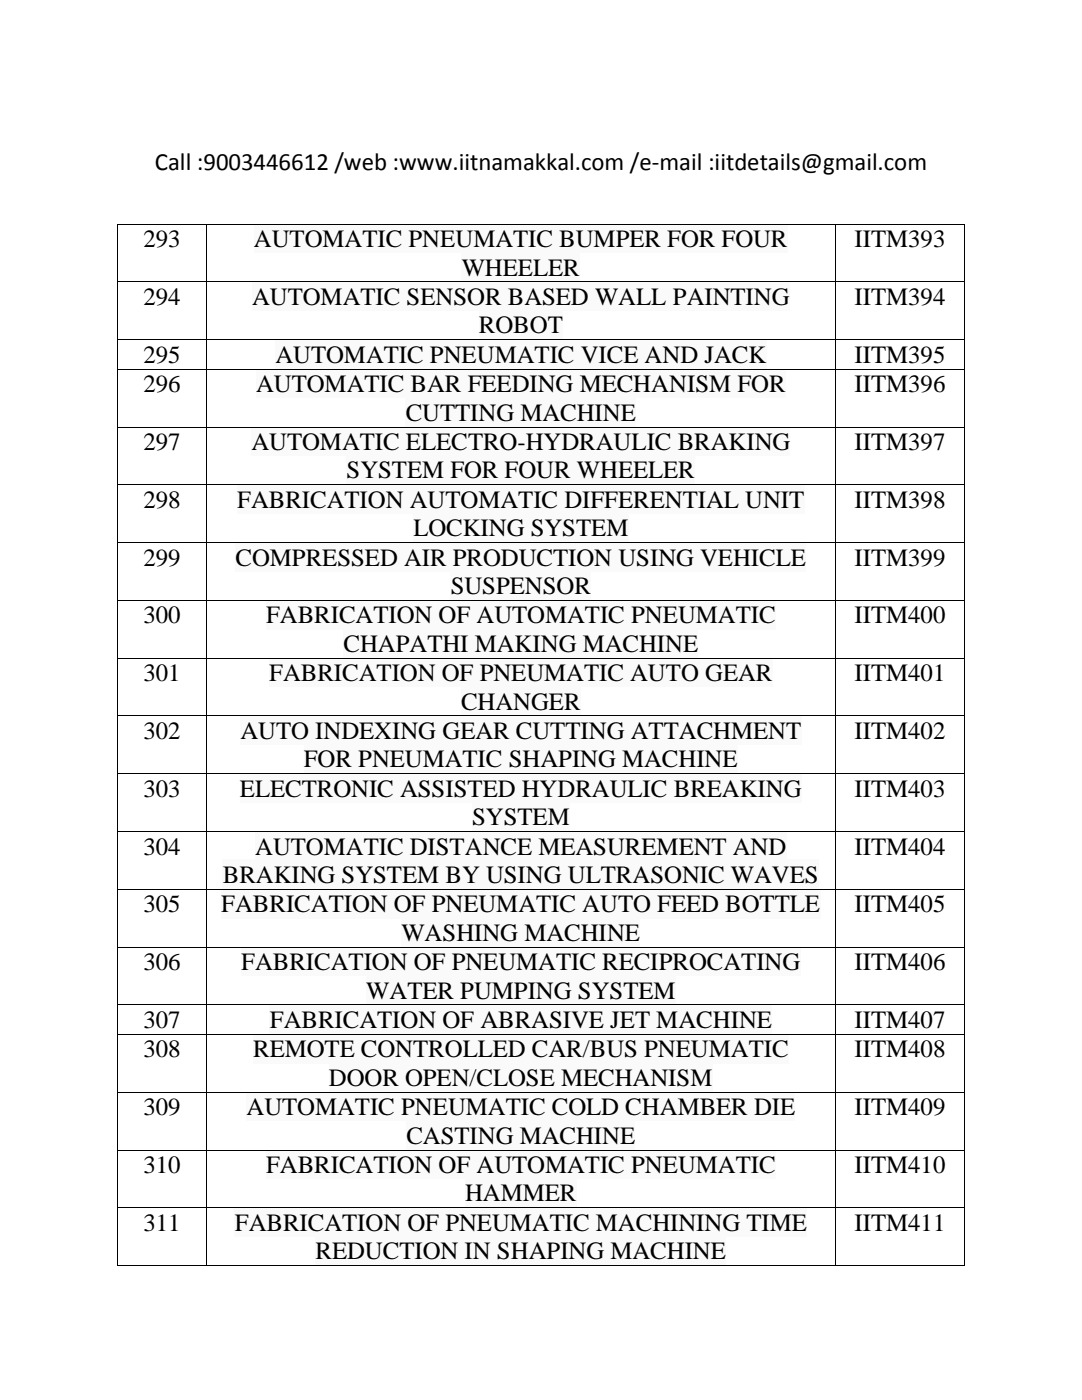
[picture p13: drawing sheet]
<svg xmlns="http://www.w3.org/2000/svg" width="216mm" height="279mm" viewBox="0 0 216 279" stroke-linecap="round" stroke-linejoin="round" font-family="sans-serif">
<defs><g id="words">
<g font-size="5">
<text x="30.9" y="33.9">Call :9003446612 /web :www.iitnamakkal.com /e-mail :iitdetails@gmail.com</text>
<text x="28.6" y="49.3">293</text>
<text x="50.7" y="49.3">AUTOMATIC PNEUMATIC BUMPER FOR FOUR</text>
<text x="170.5" y="49.3">IITM393</text>
<text x="92.1" y="55">WHEELER</text>
<text x="28.6" y="60.9">294</text>
<text x="50.3" y="60.9">AUTOMATIC SENSOR BASED WALL PAINTING</text>
<text x="170.5" y="60.9">IITM394</text>
<text x="95.6" y="66.6">ROBOT</text>
<text x="28.6" y="72.4">295</text>
<text x="55" y="72.4">AUTOMATIC PNEUMATIC VICE AND JACK</text>
<text x="170.5" y="72.4">IITM395</text>
<text x="28.6" y="78.2">296</text>
<text x="51.1" y="78.2">AUTOMATIC BAR FEEDING MECHANISM FOR</text>
<text x="81" y="84">CUTTING MACHINE</text>
<text x="170.5" y="78.2">IITM396</text>
<text x="28.6" y="89.8">297</text>
<text x="50.2" y="89.8">AUTOMATIC ELECTRO-HYDRAULIC BRAKING</text>
<text x="170.5" y="89.8">IITM397</text>
<text x="69.1" y="95.5">SYSTEM FOR FOUR WHEELER</text>
<text x="28.6" y="101.3">298</text>
<text x="47.3" y="101.3">FABRICATION AUTOMATIC DIFFERENTIAL UNIT</text>
<text x="170.5" y="101.3">IITM398</text>
<text x="82.5" y="107">LOCKING SYSTEM</text>
<text x="28.6" y="112.9">299</text>
<text x="47" y="112.9">COMPRESSED AIR PRODUCTION USING VEHICLE</text>
<text x="170.5" y="112.9">IITM399</text>
<text x="89.9" y="118.6">SUSPENSOR</text>
<text x="28.6" y="124.4">300</text>
<text x="53.1" y="124.4">FABRICATION OF AUTOMATIC PNEUMATIC</text>
<text x="170.5" y="124.4">IITM400</text>
<text x="68.6" y="130.1">CHAPATHI MAKING MACHINE</text>
<text x="28.6" y="135.9">301</text>
<text x="53.7" y="135.9">FABRICATION OF PNEUMATIC AUTO GEAR</text>
<text x="170.5" y="135.9">IITM401</text>
<text x="92" y="141.6">CHANGER</text>
<text x="28.6" y="147.5">302</text>
<text x="48" y="147.5">AUTO INDEXING GEAR CUTTING ATTACHMENT</text>
<text x="170.5" y="147.5">IITM402</text>
<text x="60.6" y="153.1">FOR PNEUMATIC SHAPING MACHINE</text>
<text x="28.6" y="159">303</text>
<text x="47.9" y="159">ELECTRONIC ASSISTED HYDRAULIC BREAKING</text>
<text x="170.5" y="159">IITM403</text>
<text x="94.2" y="164.7">SYSTEM</text>
<text x="28.6" y="170.5">304</text>
<text x="50.9" y="170.5">AUTOMATIC DISTANCE MEASUREMENT AND</text>
<text x="170.5" y="170.5">IITM404</text>
<text x="44.5" y="176.2">BRAKING SYSTEM BY USING ULTRASONIC WAVES</text>
<text x="28.6" y="182.1">305</text>
<text x="44.2" y="182.1">FABRICATION OF PNEUMATIC AUTO FEED BOTTLE</text>
<text x="170.5" y="182.1">IITM405</text>
<text x="80.1" y="187.8">WASHING MACHINE</text>
<text x="28.6" y="193.6">306</text>
<text x="48.1" y="193.6">FABRICATION OF PNEUMATIC RECIPROCATING</text>
<text x="170.5" y="193.6">IITM406</text>
<text x="73.1" y="199.3">WATER PUMPING SYSTEM</text>
<text x="28.6" y="205.2">307</text>
<text x="53.9" y="205.2">FABRICATION OF ABRASIVE JET MACHINE</text>
<text x="170.5" y="205.2">IITM407</text>
<text x="28.6" y="211">308</text>
<text x="50.5" y="211">REMOTE CONTROLLED CAR/BUS PNEUMATIC</text>
<text x="170.5" y="211">IITM408</text>
<text x="65.6" y="216.7">DOOR OPEN/CLOSE MECHANISM</text>
<text x="28.6" y="222.5">309</text>
<text x="49.2" y="222.5">AUTOMATIC PNEUMATIC COLD CHAMBER DIE</text>
<text x="170.5" y="222.5">IITM409</text>
<text x="81.1" y="228.3">CASTING MACHINE</text>
<text x="28.6" y="234.1">310</text>
<text x="53.1" y="234.1">FABRICATION OF AUTOMATIC PNEUMATIC</text>
<text x="92.8" y="239.8">HAMMER</text>
<text x="170.5" y="234.1">IITM410</text>
<text x="28.6" y="245.6">311</text>
<text x="46.9" y="245.6">FABRICATION OF PNEUMATIC MACHINING TIME</text>
<text x="170.5" y="245.6">IITM411</text>
<text x="63" y="251.3">REDUCTION IN SHAPING MACHINE</text>
</g>
</g></defs>
<g fill="#fafafe">
<path d="M50.7 44.8h106.5v5.7h-106.5z" fill-rule="evenodd"/>
<path d="M92.1 50.4h23.6v5.8h-23.6z" fill-rule="evenodd"/>
</g>
<g fill="#000">
<path d="M23.4 44.7h.2v.1h-.2z" fill-rule="evenodd"/>
<path d="M23.4 44.7h.2v.1h-.2z" fill-rule="evenodd"/>
<path d="M41.1 44.7h.2v.1h-.2z" fill-rule="evenodd"/>
<path d="M166.7 44.7h.1v.1h-.1z" fill-rule="evenodd"/>
<path d="M192.4 44.7h.1v.1h-.1z" fill-rule="evenodd"/>
<path d="M192.4 44.7h.1v.1h-.1z" fill-rule="evenodd"/>
</g>
<path d="M23.5 44.8v11.4M23.6 44.8h17.5M41.2 44.8v11.4M41.3 44.8h125.4M166.7 44.8v11.4M166.8 44.8h25.6M192.4 44.8v11.4" fill="none" stroke="#000" stroke-width=".2"/>
<g fill="#fafafe">
<path d="M50.3 56.4h107.2v5.7h-107.2z" fill-rule="evenodd"/>
<path d="M95.6 61.9h16.7v5.8h-16.7z" fill-rule="evenodd"/>
</g>
<g fill="#000">
<path d="M23.4 56.2h.2v.2h-.2z" fill-rule="evenodd"/>
<path d="M41.1 56.2h.2v.2h-.2z" fill-rule="evenodd"/>
<path d="M166.7 56.2h.1v.2h-.1z" fill-rule="evenodd"/>
<path d="M192.4 56.2h.1v.2h-.1z" fill-rule="evenodd"/>
</g>
<path d="M23.5 56.4v11.3M23.6 56.3h17.5M41.2 56.4v11.3M41.3 56.3h125.4M166.7 56.4v11.3M166.8 56.3h25.6M192.4 56.4v11.3" fill="none" stroke="#000" stroke-width=".2"/>
<path d="M55 67.9h97.9v5.7h-97.9z" fill-rule="evenodd" fill="#fafafe"/>
<g fill="#000">
<path d="M23.4 67.7h.2v.2h-.2z" fill-rule="evenodd"/>
<path d="M41.1 67.7h.2v.2h-.2z" fill-rule="evenodd"/>
<path d="M166.7 67.7h.1v.2h-.1z" fill-rule="evenodd"/>
<path d="M192.4 67.7h.1v.2h-.1z" fill-rule="evenodd"/>
</g>
<path d="M23.5 67.9v5.7M23.6 67.8h17.5M41.2 67.9v5.7M41.3 67.8h125.4M166.7 67.9v5.7M166.8 67.8h25.6M192.4 67.9v5.7" fill="none" stroke="#000" stroke-width=".2"/>
<g fill="#fafafe">
<path d="M51.1 73.8h105.7v5.6h-105.7z" fill-rule="evenodd"/>
<path d="M81 79.3h45.9v5.8h-45.9z" fill-rule="evenodd"/>
</g>
<g fill="#000">
<path d="M23.4 73.6h.2v.2h-.2z" fill-rule="evenodd"/>
<path d="M41.1 73.6h.2v.2h-.2z" fill-rule="evenodd"/>
<path d="M166.7 73.6h.1v.2h-.1z" fill-rule="evenodd"/>
<path d="M192.4 73.6h.1v.2h-.1z" fill-rule="evenodd"/>
</g>
<path d="M23.5 73.8v11.3M23.6 73.7h17.5M41.2 73.8v11.3M41.3 73.7h125.4M166.7 73.8v11.3M166.8 73.7h25.6M192.4 73.8v11.3" fill="none" stroke="#000" stroke-width=".2"/>
<g fill="#fafafe">
<path d="M50.2 85.3h107.5v5.7h-107.5z" fill-rule="evenodd"/>
<path d="M69.1 90.9h69.6v5.8h-69.6z" fill-rule="evenodd"/>
</g>
<g fill="#000">
<path d="M23.4 85.1h.2v.2h-.2z" fill-rule="evenodd"/>
<path d="M41.1 85.1h.2v.2h-.2z" fill-rule="evenodd"/>
<path d="M166.7 85.1h.1v.2h-.1z" fill-rule="evenodd"/>
<path d="M192.4 85.1h.1v.2h-.1z" fill-rule="evenodd"/>
</g>
<path d="M23.5 85.3v11.4M23.6 85.2h17.5M41.2 85.3v11.4M41.3 85.2h125.4M166.7 85.3v11.4M166.8 85.2h25.6M192.4 85.3v11.4" fill="none" stroke="#000" stroke-width=".2"/>
<g fill="#fafafe">
<path d="M47.3 96.8h113.2v5.7h-113.2z" fill-rule="evenodd"/>
<path d="M82.5 102.4h42.9v5.8h-42.9z" fill-rule="evenodd"/>
</g>
<g fill="#000">
<path d="M23.4 96.7h.2v.1h-.2z" fill-rule="evenodd"/>
<path d="M41.1 96.7h.2v.1h-.2z" fill-rule="evenodd"/>
<path d="M166.7 96.7h.1v.1h-.1z" fill-rule="evenodd"/>
<path d="M192.4 96.7h.1v.1h-.1z" fill-rule="evenodd"/>
</g>
<path d="M23.5 96.8v11.4M23.6 96.7h17.5M41.2 96.8v11.4M41.3 96.7h125.4M166.7 96.8v11.4M166.8 96.7h25.6M192.4 96.8v11.4" fill="none" stroke="#000" stroke-width=".2"/>
<g fill="#fafafe">
<path d="M47 108.4h113.9v5.7h-113.9z" fill-rule="evenodd"/>
<path d="M89.9 113.9h28v5.8h-28z" fill-rule="evenodd"/>
</g>
<g fill="#000">
<path d="M23.4 108.2h.2v.2h-.2z" fill-rule="evenodd"/>
<path d="M41.1 108.2h.2v.2h-.2z" fill-rule="evenodd"/>
<path d="M166.7 108.2h.1v.2h-.1z" fill-rule="evenodd"/>
<path d="M192.4 108.2h.1v.2h-.1z" fill-rule="evenodd"/>
</g>
<path d="M23.5 108.4v11.3M23.6 108.3h17.5M41.2 108.4v11.3M41.3 108.3h125.4M166.7 108.4v11.3M166.8 108.3h25.6M192.4 108.4v11.3" fill="none" stroke="#000" stroke-width=".2"/>
<g fill="#fafafe">
<path d="M53.1 119.9h101.7v5.7h-101.7z" fill-rule="evenodd"/>
<path d="M68.6 125.5h70.7v5.8h-70.7z" fill-rule="evenodd"/>
</g>
<g fill="#000">
<path d="M23.4 119.7h.2v.2h-.2z" fill-rule="evenodd"/>
<path d="M41.1 119.7h.2v.2h-.2z" fill-rule="evenodd"/>
<path d="M166.7 119.7h.1v.2h-.1z" fill-rule="evenodd"/>
<path d="M192.4 119.7h.1v.2h-.1z" fill-rule="evenodd"/>
</g>
<path d="M23.5 119.9v11.4M23.6 119.8h17.5M41.2 119.9v11.4M41.3 119.8h125.4M166.7 119.9v11.4M166.8 119.8h25.6M192.4 119.9v11.4" fill="none" stroke="#000" stroke-width=".2"/>
<g fill="#fafafe">
<path d="M53.7 131.5h100.5v5.6h-100.5z" fill-rule="evenodd"/>
<path d="M92 137h23.9v5.8h-23.9z" fill-rule="evenodd"/>
</g>
<g fill="#000">
<path d="M23.4 131.3h.2v.2h-.2z" fill-rule="evenodd"/>
<path d="M41.1 131.3h.2v.2h-.2z" fill-rule="evenodd"/>
<path d="M166.7 131.3h.1v.2h-.1z" fill-rule="evenodd"/>
<path d="M192.4 131.3h.1v.2h-.1z" fill-rule="evenodd"/>
</g>
<path d="M23.5 131.5v11.3M23.6 131.4h17.5M41.2 131.5v11.3M41.3 131.4h125.4M166.7 131.5v11.3M166.8 131.4h25.6M192.4 131.5v11.3" fill="none" stroke="#000" stroke-width=".2"/>
<g fill="#fafafe">
<path d="M48 143h111.9v5.7h-111.9z" fill-rule="evenodd"/>
<path d="M60.6 148.5h86.6v5.8h-86.6z" fill-rule="evenodd"/>
</g>
<g fill="#000">
<path d="M23.4 142.8h.2v.2h-.2z" fill-rule="evenodd"/>
<path d="M41.1 142.8h.2v.2h-.2z" fill-rule="evenodd"/>
<path d="M166.7 142.8h.1v.2h-.1z" fill-rule="evenodd"/>
<path d="M192.4 142.8h.1v.2h-.1z" fill-rule="evenodd"/>
</g>
<path d="M23.5 143v11.4M23.6 142.9h17.5M41.2 143v11.4M41.3 142.9h125.4M166.7 143v11.4M166.8 142.9h25.6M192.4 143v11.4" fill="none" stroke="#000" stroke-width=".2"/>
<g fill="#fafafe">
<path d="M47.9 154.5h112.1v5.7h-112.1z" fill-rule="evenodd"/>
<path d="M94.2 160.1h19.5v5.8h-19.5z" fill-rule="evenodd"/>
</g>
<g fill="#000">
<path d="M23.4 154.4h.2v.1h-.2z" fill-rule="evenodd"/>
<path d="M41.1 154.4h.2v.1h-.2z" fill-rule="evenodd"/>
<path d="M166.7 154.4h.1v.1h-.1z" fill-rule="evenodd"/>
<path d="M192.4 154.4h.1v.1h-.1z" fill-rule="evenodd"/>
</g>
<path d="M23.5 154.5v11.4M23.6 154.5h17.5M41.2 154.5v11.4M41.3 154.5h125.4M166.7 154.5v11.4M166.8 154.5h25.6M192.4 154.5v11.4" fill="none" stroke="#000" stroke-width=".2"/>
<g fill="#fafafe">
<path d="M50.9 166.1h106.1v5.6h-106.1z" fill-rule="evenodd"/>
<path d="M44.5 171.6h118.9v5.8h-118.9z" fill-rule="evenodd"/>
</g>
<g fill="#000">
<path d="M23.4 165.9h.2v.2h-.2z" fill-rule="evenodd"/>
<path d="M41.1 165.9h.2v.2h-.2z" fill-rule="evenodd"/>
<path d="M166.7 165.9h.1v.2h-.1z" fill-rule="evenodd"/>
<path d="M192.4 165.9h.1v.2h-.1z" fill-rule="evenodd"/>
</g>
<path d="M23.5 166.1v11.3M23.6 166h17.5M41.2 166.1v11.3M41.3 166h125.4M166.7 166.1v11.3M166.8 166h25.6M192.4 166.1v11.3" fill="none" stroke="#000" stroke-width=".2"/>
<g fill="#fafafe">
<path d="M44.2 177.6h119.5v5.7h-119.5z" fill-rule="evenodd"/>
<path d="M80.1 183.2h47.6v5.8h-47.6z" fill-rule="evenodd"/>
</g>
<g fill="#000">
<path d="M23.4 177.4h.2v.2h-.2z" fill-rule="evenodd"/>
<path d="M41.1 177.4h.2v.2h-.2z" fill-rule="evenodd"/>
<path d="M166.7 177.4h.1v.2h-.1z" fill-rule="evenodd"/>
<path d="M192.4 177.4h.1v.2h-.1z" fill-rule="evenodd"/>
</g>
<path d="M23.5 177.6v11.4M23.6 177.5h17.5M41.2 177.6v11.4M41.3 177.5h125.4M166.7 177.6v11.4M166.8 177.5h25.6M192.4 177.6v11.4" fill="none" stroke="#000" stroke-width=".2"/>
<g fill="#fafafe">
<path d="M48.1 189.1h111.6v5.7h-111.6z" fill-rule="evenodd"/>
<path d="M73.1 194.7h61.7v5.8h-61.7z" fill-rule="evenodd"/>
</g>
<g fill="#000">
<path d="M23.4 189h.2v.1h-.2z" fill-rule="evenodd"/>
<path d="M41.1 189h.2v.1h-.2z" fill-rule="evenodd"/>
<path d="M166.7 189h.1v.1h-.1z" fill-rule="evenodd"/>
<path d="M192.4 189h.1v.1h-.1z" fill-rule="evenodd"/>
</g>
<path d="M23.5 189.1v11.4M23.6 189h17.5M41.2 189.1v11.4M41.3 189h125.4M166.7 189.1v11.4M166.8 189h25.6M192.4 189.1v11.4" fill="none" stroke="#000" stroke-width=".2"/>
<path d="M53.9 200.7h100.1v5.7h-100.1z" fill-rule="evenodd" fill="#fafafe"/>
<g fill="#000">
<path d="M23.4 200.5h.2v.1h-.2z" fill-rule="evenodd"/>
<path d="M41.1 200.5h.2v.1h-.2z" fill-rule="evenodd"/>
<path d="M166.7 200.5h.1v.1h-.1z" fill-rule="evenodd"/>
<path d="M192.4 200.5h.1v.1h-.1z" fill-rule="evenodd"/>
</g>
<path d="M23.5 200.6v5.8M23.6 200.6h17.5M41.2 200.6v5.8M41.3 200.6h125.4M166.7 200.6v5.8M166.8 200.6h25.6M192.4 200.6v5.8" fill="none" stroke="#000" stroke-width=".2"/>
<g fill="#fafafe">
<path d="M50.5 206.5h106.9v5.7h-106.9z" fill-rule="evenodd"/>
<path d="M65.6 212.1h76.6v5.8h-76.6z" fill-rule="evenodd"/>
</g>
<g fill="#000">
<path d="M23.4 206.4h.2v.1h-.2z" fill-rule="evenodd"/>
<path d="M41.1 206.4h.2v.1h-.2z" fill-rule="evenodd"/>
<path d="M166.7 206.4h.1v.1h-.1z" fill-rule="evenodd"/>
<path d="M192.4 206.4h.1v.1h-.1z" fill-rule="evenodd"/>
</g>
<path d="M23.5 206.5v11.4M23.6 206.5h17.5M41.2 206.5v11.4M41.3 206.5h125.4M166.7 206.5v11.4M166.8 206.5h25.6M192.4 206.5v11.4" fill="none" stroke="#000" stroke-width=".2"/>
<g fill="#fafafe">
<path d="M49.2 218.1h109.5v5.6h-109.5z" fill-rule="evenodd"/>
<path d="M81.1 223.6h45.7v5.8h-45.7z" fill-rule="evenodd"/>
</g>
<g fill="#000">
<path d="M23.4 217.9h.2v.2h-.2z" fill-rule="evenodd"/>
<path d="M41.1 217.9h.2v.2h-.2z" fill-rule="evenodd"/>
<path d="M166.7 217.9h.1v.2h-.1z" fill-rule="evenodd"/>
<path d="M192.4 217.9h.1v.2h-.1z" fill-rule="evenodd"/>
</g>
<path d="M23.5 218.1v11.3M23.6 218h17.5M41.2 218.1v11.3M41.3 218h125.4M166.7 218.1v11.3M166.8 218h25.6M192.4 218.1v11.3" fill="none" stroke="#000" stroke-width=".2"/>
<g fill="#fafafe">
<path d="M53.1 229.6h101.7v5.7h-101.7z" fill-rule="evenodd"/>
<path d="M92.8 235.2h22.2v5.8h-22.2z" fill-rule="evenodd"/>
</g>
<g fill="#000">
<path d="M23.4 229.4h.2v.2h-.2z" fill-rule="evenodd"/>
<path d="M41.1 229.4h.2v.2h-.2z" fill-rule="evenodd"/>
<path d="M166.7 229.4h.1v.2h-.1z" fill-rule="evenodd"/>
<path d="M192.4 229.4h.1v.2h-.1z" fill-rule="evenodd"/>
</g>
<path d="M23.5 229.6v11.4M23.6 229.5h17.5M41.2 229.6v11.4M41.3 229.5h125.4M166.7 229.6v11.4M166.8 229.5h25.6M192.4 229.6v11.4" fill="none" stroke="#000" stroke-width=".2"/>
<g fill="#fafafe">
<path d="M46.9 241.1h114.1v5.7h-114.1z" fill-rule="evenodd"/>
<path d="M63 246.7h81.9v5.8h-81.9z" fill-rule="evenodd"/>
</g>
<g fill="#000">
<path d="M23.4 241h.2v.1h-.2z" fill-rule="evenodd"/>
<path d="M23.4 252.5h.2v.2h-.2z" fill-rule="evenodd"/>
<path d="M23.4 252.5h.2v.2h-.2z" fill-rule="evenodd"/>
<path d="M41.1 241h.2v.1h-.2z" fill-rule="evenodd"/>
<path d="M41.1 252.5h.2v.2h-.2z" fill-rule="evenodd"/>
<path d="M166.7 241h.1v.1h-.1z" fill-rule="evenodd"/>
<path d="M166.7 252.5h.1v.2h-.1z" fill-rule="evenodd"/>
<path d="M192.4 241h.1v.1h-.1z" fill-rule="evenodd"/>
<path d="M192.4 252.5h.1v.2h-.1z" fill-rule="evenodd"/>
<path d="M192.4 252.5h.1v.2h-.1z" fill-rule="evenodd"/>
</g>
<path d="M23.5 241.1v11.4M23.6 241h17.5M23.6 252.6h17.5M41.2 241.1v11.4M41.3 241h125.4M41.3 252.6h125.4M166.7 241.1v11.4M166.8 241h25.6M166.8 252.6h25.6M192.4 241.1v11.4" fill="none" stroke="#000" stroke-width=".2"/>
<use href="#words"/>
</svg>
